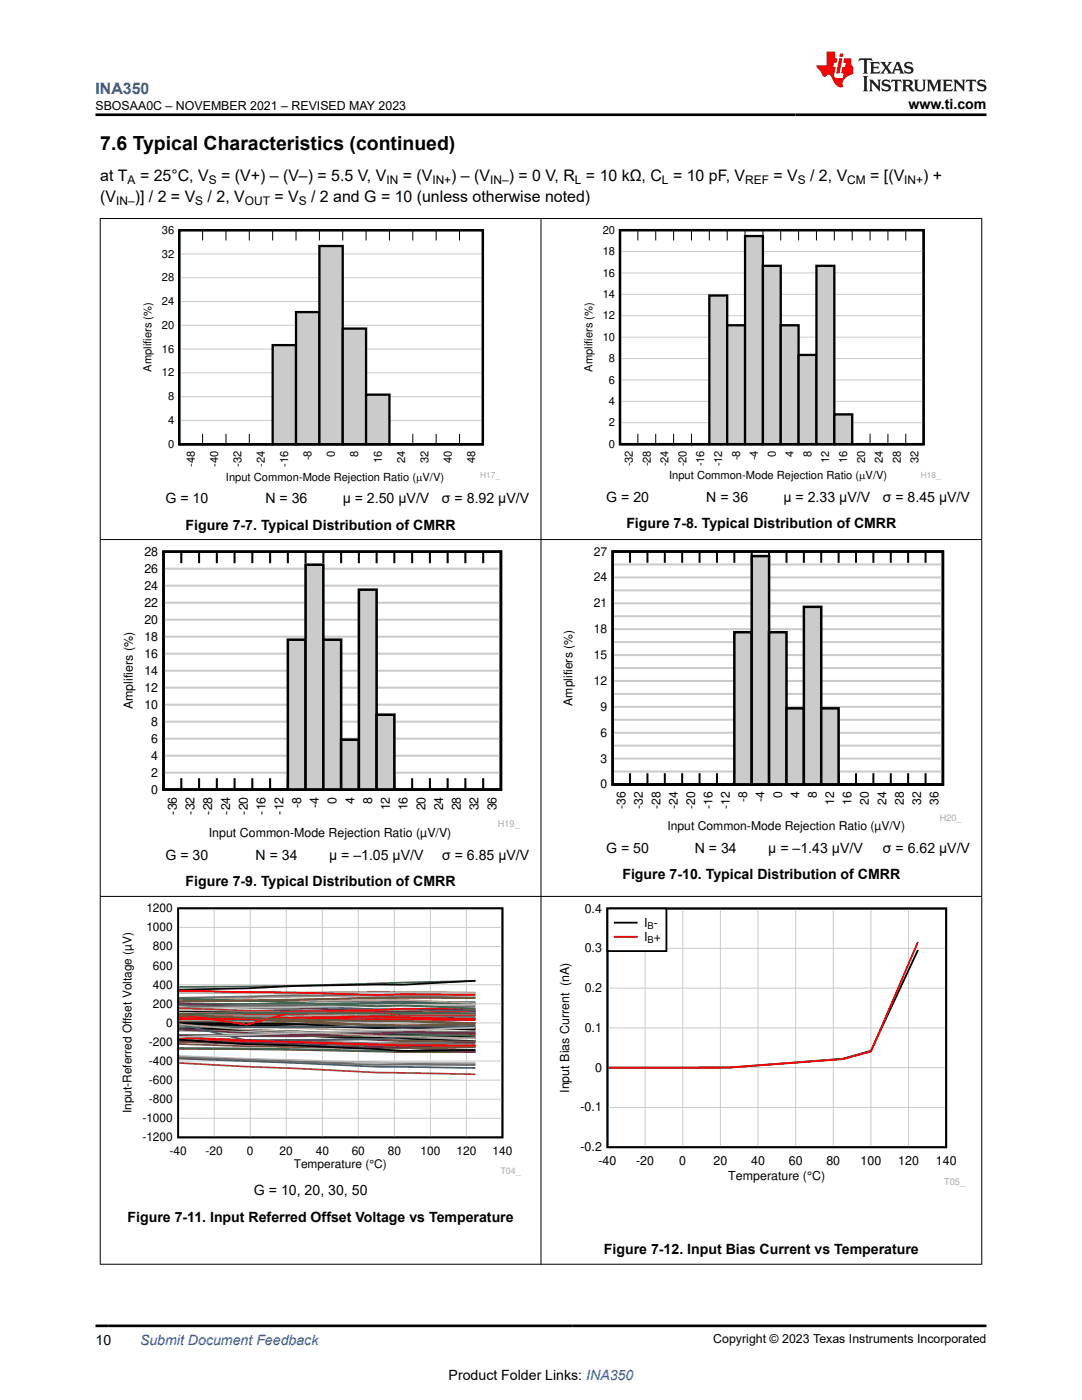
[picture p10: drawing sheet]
<svg xmlns="http://www.w3.org/2000/svg" width="216mm" height="279mm" viewBox="0 0 216 279" stroke-linecap="round" stroke-linejoin="round" font-family="sans-serif">
<defs><g id="words">
<text font-size="3.9" x="20" y="29.9">7.6 Typical Characteristics (continued)</text>
<text font-size="3.2" fill="#00f" x="19.1" y="18.7">INA350</text>
<g font-size="3.2">
<text x="20" y="36.1">at T</text>
<text x="20" y="40.3">(V</text>
<text x="26.9" y="40.3">)] / 2 = V</text>
<text x="27.9" y="36.1">= 25°C, V</text>
<text x="41.4" y="40.3">/ 2, V</text>
<text x="44.1" y="36.1">= (V+) – (V–) = 5.5 V, V</text>
<text x="54.8" y="40.3">= V</text>
<text x="62.1" y="40.3">/ 2 and G = 10 (unless otherwise noted)</text>
<text x="80.4" y="36.1">= (V</text>
<text x="90" y="36.1">) – (V</text>
<text x="101.5" y="36.1">) = 0 V, R = 10 kΩ, C = 10 pF, V</text>
<text x="154.3" y="36.1">= V</text>
<text x="161.7" y="36.1">/ 2, V</text>
<text x="173.6" y="36.1">= [(V</text>
<text x="184.2" y="36.1">) +</text>
</g>
<g font-size="2.8">
<text x="181.3" y="21.8">www.ti.com</text>
<text x="33" y="100.5">G = 10</text>
<text x="53" y="100.5">N = 36</text>
<text x="68.4" y="100.5">μ = 2.50 μV/V</text>
<text x="88.2" y="100.5">σ = 8.92 μV/V</text>
<text x="121" y="100.2">G = 20</text>
<text x="140.9" y="100.2">N = 36</text>
<text x="156.3" y="100.2">μ = 2.33 μV/V</text>
<text x="176.1" y="100.2">σ = 8.45 μV/V</text>
<text x="37" y="105.7">Figure 7-7. Typical Distribution of CMRR</text>
<text x="125" y="105.4">Figure 7-8. Typical Distribution of CMRR</text>
<text x="33" y="171.7">G = 30</text>
<text x="51" y="171.7">N = 34</text>
<text x="65.7" y="171.7">μ = –1.05 μV/V</text>
<text x="88.2" y="171.7">σ = 6.85 μV/V</text>
<text x="121" y="170.2">G = 50</text>
<text x="138.6" y="170.2">N = 34</text>
<text x="153.3" y="170.2">μ = –1.43 μV/V</text>
<text x="176.2" y="170.2">σ = 6.62 μV/V</text>
<text x="37" y="176.9">Figure 7-9. Typical Distribution of CMRR</text>
<text x="124.2" y="175.4">Figure 7-10. Typical Distribution of CMRR</text>
<text x="50.7" y="238.6">G = 10, 20, 30, 50</text>
<text x="25.4" y="243.8">Figure 7-11. Input Referred Offset Voltage vs Temperature</text>
<text x="120.5" y="250.3">Figure 7-12. Input Bias Current vs Temperature</text>
<text x="19.1" y="268.4">10</text>
<text x="89.5" y="275.3">Product Folder Links: INA350</text>
</g>
<text font-size="2.8" fill="#00f" x="27.9" y="268.4">Submit Document Feedback</text>
<g font-size="2.5">
<text x="19" y="21.9">SBOSAA0C – NOVEMBER 2021 – REVISED MAY 2023</text>
<text x="28.8" y="110.9">28</text>
<text x="28.8" y="117.7">24</text>
<text x="28.8" y="114.3">26</text>
<text x="28.8" y="124.5">20</text>
<text x="28.8" y="121.1">22</text>
<text x="28.8" y="131.3">16</text>
<text x="28.8" y="127.9">18</text>
<text x="28.8" y="134.7">14</text>
<text x="26.5" y="141.5" transform="rotate(-90 26.5 141.5)">Amplifiers (%)</text>
<text x="28.8" y="141.4">10</text>
<text x="28.8" y="138.1">12</text>
<text x="30.2" y="148.2">6</text>
<text x="30.2" y="144.8">8</text>
<text x="30.2" y="155">2</text>
<text x="30.2" y="151.6">4</text>
<text x="30.2" y="158.4">0</text>
<text x="60.1" y="161.2" transform="rotate(-90 60.1 161.2)">-8</text>
<text x="63.6" y="161.2" transform="rotate(-90 63.6 161.2)">-4</text>
<text x="67.2" y="160.4" transform="rotate(-90 67.2 160.4)">0</text>
<text x="70.7" y="160.4" transform="rotate(-90 70.7 160.4)">4</text>
<text x="74.3" y="160.4" transform="rotate(-90 74.3 160.4)">8</text>
<text x="77.8" y="161.7" transform="rotate(-90 77.8 161.7)">12</text>
<text x="81.3" y="161.7" transform="rotate(-90 81.3 161.7)">16</text>
<text x="84.9" y="161.7" transform="rotate(-90 84.9 161.7)">20</text>
<text x="88.4" y="161.7" transform="rotate(-90 88.4 161.7)">24</text>
<text x="92" y="161.7" transform="rotate(-90 92 161.7)">28</text>
<text x="95.5" y="161.7" transform="rotate(-90 95.5 161.7)">32</text>
<text x="99.1" y="161.7" transform="rotate(-90 99.1 161.7)">36</text>
<text x="35.3" y="162.6" transform="rotate(-90 35.3 162.6)">-36</text>
<text x="38.8" y="162.6" transform="rotate(-90 38.8 162.6)">-32</text>
<text x="41.7" y="167.1">Input Common-Mode Rejection Ratio (µV/V)</text>
<text x="42.4" y="162.6" transform="rotate(-90 42.4 162.6)">-28</text>
<text x="45.9" y="162.6" transform="rotate(-90 45.9 162.6)">-24</text>
<text x="49.4" y="162.6" transform="rotate(-90 49.4 162.6)">-20</text>
<text x="53" y="162.6" transform="rotate(-90 53 162.6)">-16</text>
<text x="56.5" y="162.6" transform="rotate(-90 56.5 162.6)">-12</text>
<text x="116.7" y="182.1">0.4</text>
<text x="128.5" y="185">I</text>
<text x="130.4" y="185">-</text>
<text x="116.7" y="190.1">0.3</text>
<text x="128.5" y="187.8">I</text>
<text x="130.4" y="187.8">+</text>
<text x="116.7" y="198">0.2</text>
<text x="116.7" y="206">0.1</text>
<text x="118.7" y="213.9">0</text>
<text x="113.6" y="218.1" transform="rotate(-90 113.6 218.1)">Input Bias Current (nA)</text>
<text x="115.8" y="221.8">-0.1</text>
<text x="115.8" y="229.8">-0.2</text>
<text x="119.4" y="232.6">-40</text>
<text x="126.9" y="232.6">-20</text>
<text x="135.5" y="232.6">0</text>
<text x="142.4" y="232.6">20</text>
<text x="149.9" y="232.6">40</text>
<text x="157.4" y="232.6">60</text>
<text x="164.9" y="232.6">80</text>
<text x="171.7" y="232.6">100</text>
<text x="179.2" y="232.6">120</text>
<text x="186.7" y="232.6">140</text>
<text x="145.3" y="235.4">Temperature (°C)</text>
<text x="142.3" y="268.1">Copyright © 2023 Texas Instruments Incorporated</text>
</g>
<g font-size="2.4">
<text x="23.2" y="40.9">IN–</text>
<text x="25.5" y="36.7">A</text>
<text x="39" y="40.9">S</text>
<text x="41.7" y="36.7">S</text>
<text x="48.9" y="40.9">OUT</text>
<text x="59.6" y="40.9">S</text>
<text x="77.1" y="36.7">IN</text>
<text x="86.3" y="36.7">IN+</text>
<text x="97.8" y="36.7">IN–</text>
<text x="114.7" y="36.7">L</text>
<text x="132.1" y="36.7">L</text>
<text x="148.7" y="36.7">REF</text>
<text x="159.2" y="36.7">S</text>
<text x="169.1" y="36.7">CM</text>
<text x="180.4" y="36.7">IN+</text>
<text x="118.5" y="110.9">27</text>
<text x="118.5" y="116">24</text>
<text x="118.5" y="121.2">21</text>
<text x="118.5" y="131.5">15</text>
<text x="118.5" y="126.4">18</text>
<text x="118.5" y="136.7">12</text>
<text x="114.2" y="140.8" transform="rotate(-90 114.2 140.8)">Amplifiers (%)</text>
<text x="119.8" y="141.8">9</text>
<text x="119.8" y="147">6</text>
<text x="119.8" y="152.2">3</text>
<text x="119.8" y="157.4">0</text>
<text x="124.8" y="161.4" transform="rotate(-90 124.8 161.4)">-36</text>
<text x="128.3" y="161.4" transform="rotate(-90 128.3 161.4)">-32</text>
<text x="131.8" y="161.4" transform="rotate(-90 131.8 161.4)">-28</text>
<text x="135.2" y="161.4" transform="rotate(-90 135.2 161.4)">-24</text>
<text x="138.7" y="161.4" transform="rotate(-90 138.7 161.4)">-20</text>
<text x="142.2" y="161.4" transform="rotate(-90 142.2 161.4)">-16</text>
<text x="145.6" y="161.4" transform="rotate(-90 145.6 161.4)">-12</text>
<text x="149.1" y="160.1" transform="rotate(-90 149.1 160.1)">-8</text>
<text x="152.6" y="160.1" transform="rotate(-90 152.6 160.1)">-4</text>
<text x="156.1" y="159.3" transform="rotate(-90 156.1 159.3)">0</text>
<text x="159.5" y="159.3" transform="rotate(-90 159.5 159.3)">4</text>
<text x="163" y="159.3" transform="rotate(-90 163 159.3)">8</text>
<text x="166.5" y="160.6" transform="rotate(-90 166.5 160.6)">12</text>
<text x="169.9" y="160.6" transform="rotate(-90 169.9 160.6)">16</text>
<text x="173.4" y="160.6" transform="rotate(-90 173.4 160.6)">20</text>
<text x="176.9" y="160.6" transform="rotate(-90 176.9 160.6)">24</text>
<text x="180.3" y="160.6" transform="rotate(-90 180.3 160.6)">28</text>
<text x="183.8" y="160.6" transform="rotate(-90 183.8 160.6)">32</text>
<text x="187.3" y="160.6" transform="rotate(-90 187.3 160.6)">36</text>
<text x="133.2" y="165.6">Input Common-Mode Rejection Ratio (µV/V)</text>
<text x="29.2" y="185.9">1000</text>
<text x="29.2" y="182.1">1200</text>
<text x="30.5" y="189.7">800</text>
<text x="30.5" y="197.3">400</text>
<text x="30.5" y="193.5">600</text>
<text x="30.5" y="201.1">200</text>
<text x="29.7" y="208.7">-200</text>
<text x="33.2" y="204.9">0</text>
<text x="29.7" y="212.5">-400</text>
<text x="29.7" y="220.1">-800</text>
<text x="29.7" y="216.3">-600</text>
<text x="26.3" y="222.2" transform="rotate(-90 26.3 222.2)">Input-Referred Offset Voltage (µV)</text>
<text x="28.4" y="224">-1000</text>
<text x="28.4" y="227.8">-1200</text>
<text x="33.8" y="230.5">-40</text>
<text x="41" y="230.5">-20</text>
<text x="49.3" y="230.5">0</text>
<text x="55.8" y="230.5">20</text>
<text x="58.6" y="233.2">Temperature (°C)</text>
<text x="63" y="230.5">40</text>
<text x="70.2" y="230.5">60</text>
<text x="77.4" y="230.5">80</text>
<text x="83.9" y="230.5">100</text>
<text x="91.1" y="230.5">120</text>
<text x="98.3" y="230.5">140</text>
</g>
<g font-size="2.2">
<text x="32.3" y="46.7">36</text>
<text x="120.3" y="46.7">20</text>
<text x="32.3" y="51.4">32</text>
<text x="120.3" y="50.9">18</text>
<text x="32.3" y="56.1">28</text>
<text x="120.3" y="59.5">14</text>
<text x="120.3" y="55.2">16</text>
<text x="32.3" y="65.6">20</text>
<text x="32.3" y="60.9">24</text>
<text x="120.3" y="63.7">12</text>
<text x="32.3" y="70.4">16</text>
<text x="120.3" y="68">10</text>
<text x="30.3" y="74.2" transform="rotate(-90 30.3 74.2)">Amplifiers (%)</text>
<text x="32.3" y="75.1">12</text>
<text x="118.2" y="74.2" transform="rotate(-90 118.2 74.2)">Amplifiers (%)</text>
<text x="121.5" y="76.5">6</text>
<text x="121.5" y="72.3">8</text>
<text x="33.6" y="79.9">8</text>
<text x="121.5" y="80.8">4</text>
<text x="33.6" y="89.4">0</text>
<text x="33.6" y="84.6">4</text>
<text x="121.5" y="89.4">0</text>
<text x="121.5" y="85.1">2</text>
<text x="38.9" y="93.1" transform="rotate(-90 38.9 93.1)">-48</text>
<text x="43.5" y="93.1" transform="rotate(-90 43.5 93.1)">-40</text>
<text x="45.1" y="95.9">Input Common-Mode Rejection Ratio (PV/V)</text>
<text x="48.2" y="93.1" transform="rotate(-90 48.2 93.1)">-32</text>
<text x="52.9" y="93.1" transform="rotate(-90 52.9 93.1)">-24</text>
<text x="57.5" y="93.1" transform="rotate(-90 57.5 93.1)">-16</text>
<text x="62.2" y="91.9" transform="rotate(-90 62.2 91.9)">-8</text>
<text x="66.8" y="91.1" transform="rotate(-90 66.8 91.1)">0</text>
<text x="71.5" y="91.1" transform="rotate(-90 71.5 91.1)">8</text>
<text x="76.2" y="92.4" transform="rotate(-90 76.2 92.4)">16</text>
<text x="80.8" y="92.4" transform="rotate(-90 80.8 92.4)">24</text>
<text x="85.5" y="92.4" transform="rotate(-90 85.5 92.4)">32</text>
<text x="90.1" y="92.4" transform="rotate(-90 90.1 92.4)">40</text>
<text x="94.8" y="92.4" transform="rotate(-90 94.8 92.4)">48</text>
<text x="126.3" y="93.1" transform="rotate(-90 126.3 93.1)">-32</text>
<text x="129.8" y="93.1" transform="rotate(-90 129.8 93.1)">-28</text>
<text x="133.4" y="93.1" transform="rotate(-90 133.4 93.1)">-24</text>
<text x="133.5" y="95.7">Input Common-Mode Rejection Ratio (PV/V)</text>
<text x="137" y="93.1" transform="rotate(-90 137 93.1)">-20</text>
<text x="140.5" y="93.1" transform="rotate(-90 140.5 93.1)">-16</text>
<text x="144.1" y="93.1" transform="rotate(-90 144.1 93.1)">-12</text>
<text x="147.7" y="91.9" transform="rotate(-90 147.7 91.9)">-8</text>
<text x="151.2" y="91.9" transform="rotate(-90 151.2 91.9)">-4</text>
<text x="154.8" y="91.1" transform="rotate(-90 154.8 91.1)">0</text>
<text x="158.4" y="91.1" transform="rotate(-90 158.4 91.1)">4</text>
<text x="161.9" y="91.1" transform="rotate(-90 161.9 91.1)">8</text>
<text x="165.5" y="92.4" transform="rotate(-90 165.5 92.4)">12</text>
<text x="169" y="92.4" transform="rotate(-90 169 92.4)">16</text>
<text x="172.6" y="92.4" transform="rotate(-90 172.6 92.4)">20</text>
<text x="176.2" y="92.4" transform="rotate(-90 176.2 92.4)">24</text>
<text x="179.7" y="92.4" transform="rotate(-90 179.7 92.4)">28</text>
<text x="183.3" y="92.4" transform="rotate(-90 183.3 92.4)">32</text>
</g>
<g font-size="1.9" fill="#a8a8a8">
<text x="99.3" y="165.1">H19_</text>
<text x="188.4" y="236.5">T05_</text>
</g>
<g font-size="1.9">
<text x="129.2" y="185.4">B</text>
<text x="129.2" y="188.3">B</text>
</g>
<g font-size="1.8" fill="#a8a8a8">
<text x="187.5" y="163.9">H20_</text>
<text x="99.9" y="234.2">T04_</text>
</g>
<g font-size="1.7" fill="#a8a8a8">
<text x="95.8" y="95.4">H17_</text>
<text x="183.7" y="95.4">H18_</text>
</g>
</g></defs>
<path d="M35.8 45.9h60.6v42.8h-60.6zM35.8 88.7h4.6zM40.4 88.7h4.7zM45.1 88.7h4.6zM49.7 88.7h4.7z" fill="none" stroke="#000" stroke-width=".46"/>
<g fill="none" stroke="#000" stroke-width=".2">
<path d="M40.4 45.9v2.1M45.1 45.9v2.1M49.7 45.9v2.1M54.4 45.9v2.1M59.1 45.9v2.1M63.7 45.9v2.1M68.4 45.9v2.1M73 45.9v2.1M77.7 45.9v2.1M82.4 45.9v2.1M87 45.9v2.1M91.7 45.9v2.1"/>
<path d="M40.4 86.6v2.1M45.1 86.6v2.1M49.7 86.6v2.1M54.4 86.6v2.1M59.1 86.6v2.1M63.7 86.6v2.1M68.4 86.6v2.1M73 86.6v2.1M77.7 86.6v2.1M82.4 86.6v2.1M87 86.6v2.1M91.7 86.6v2.1"/>
</g>
<path d="M35.8 55.4h60.6M35.8 50.7h60.6M35.8 79.2h60.6M35.8 74.4h60.6M35.8 69.7h60.6M35.8 64.9h60.6M35.8 60.2h60.6M35.8 83.9h60.6M35.8 88.7h18.6" fill="none" stroke="#cbcbcb" stroke-width=".2"/>
<path d="M54.4 68.9h4.7v19.8h-4.7z" fill-rule="evenodd" fill="#cbcbcb"/>
<path d="M54.4 68.9h4.7v19.8h-4.7z" fill="none" stroke="#000" stroke-width=".46"/>
<path d="M59.1 62.3h4.6v26.4h-4.6z" fill-rule="evenodd" fill="#cbcbcb"/>
<path d="M59.1 62.3h4.6v26.4h-4.6z" fill="none" stroke="#000" stroke-width=".46"/>
<path d="M63.7 49.1h4.7v39.6h-4.7z" fill-rule="evenodd" fill="#cbcbcb"/>
<path d="M63.7 49.1h4.7v39.6h-4.7z" fill="none" stroke="#000" stroke-width=".46"/>
<path d="M68.4 65.6h4.7v23.1h-4.7z" fill-rule="evenodd" fill="#cbcbcb"/>
<path d="M68.4 65.6h4.6v23.1h-4.6z" fill="none" stroke="#000" stroke-width=".46"/>
<path d="M73 78.8h4.7v9.9h-4.7z" fill-rule="evenodd" fill="#cbcbcb"/>
<path d="M35.8 45.9h60.6v42.8h-60.6zM73 78.8h4.7v9.9h-4.7zM77.7 88.7h4.7zM82.4 88.7h4.6zM87 88.7h4.7zM91.7 88.7h4.7z" fill="none" stroke="#000" stroke-width=".46"/>
<path d="M77.7 88.7h18.7" fill="none" stroke="#cbcbcb" stroke-width=".2"/>
<path d="M116.1 45h71.7v51.2h-71.7z" fill-rule="evenodd" fill="#fff"/>
<path d="M123.7 45.9h60.6v42.7h-60.6zM123.7 88.6h3.6zM127.3 88.6h3.5zM130.8 88.6h3.6zM134.4 88.6h3.6zM138 88.6h3.5z" fill="none" stroke="#000" stroke-width=".46"/>
<g fill="none" stroke="#000" stroke-width=".2">
<path d="M127.3 45.9v2.1M130.8 45.9v2.1M134.4 45.9v2.1M138 45.9v2.1M141.5 45.9v2.1M145.1 45.9v2.1M148.7 45.9v2.1M152.2 45.9v2.1M155.8 45.9v2.1M159.4 45.9v2.1M162.9 45.9v2.1M166.5 45.9v2.1"/>
<path d="M170 45.9v2.1M173.6 45.9v2.1M177.2 45.9v2.1M180.7 45.9v2.1M127.3 86.6v2M130.8 86.6v2M134.4 86.6v2M138 86.6v2M141.5 86.6v2M145.1 86.6v2M148.7 86.6v2M152.2 86.6v2"/>
<path d="M155.8 86.6v2M159.4 86.6v2M162.9 86.6v2M166.5 86.6v2M170 86.6v2M173.6 86.6v2M177.2 86.6v2M180.7 86.6v2"/>
</g>
<path d="M123.7 58.7h60.6M123.7 54.5h60.6M123.7 50.2h60.6M123.7 75.8h60.6M123.7 71.6h60.6M123.7 67.3h60.6M123.7 63h60.6M123.7 84.4h60.6M123.7 80.1h60.6M123.7 88.6h17.8" fill="none" stroke="#cbcbcb" stroke-width=".2"/>
<path d="M141.5 59h3.6v29.6h-3.6z" fill-rule="evenodd" fill="#cbcbcb"/>
<path d="M141.5 59h3.6v29.6h-3.6z" fill="none" stroke="#000" stroke-width=".46"/>
<path d="M145.1 64.9h3.6v23.7h-3.6z" fill-rule="evenodd" fill="#cbcbcb"/>
<path d="M145.1 64.9h3.6v23.7h-3.6z" fill="none" stroke="#000" stroke-width=".46"/>
<path d="M148.7 47.1h3.5v41.5h-3.5z" fill-rule="evenodd" fill="#cbcbcb"/>
<path d="M148.7 47.1h3.5v41.5h-3.5z" fill="none" stroke="#000" stroke-width=".46"/>
<path d="M152.2 53h3.6v35.6h-3.6z" fill-rule="evenodd" fill="#cbcbcb"/>
<path d="M152.2 53h3.6v35.6h-3.6z" fill="none" stroke="#000" stroke-width=".46"/>
<path d="M155.8 64.9h3.6v23.7h-3.6z" fill-rule="evenodd" fill="#cbcbcb"/>
<path d="M155.8 64.9h3.5v23.7h-3.5z" fill="none" stroke="#000" stroke-width=".46"/>
<path d="M159.4 70.8h3.5v17.8h-3.5z" fill-rule="evenodd" fill="#cbcbcb"/>
<path d="M159.4 70.8h3.5v17.8h-3.5z" fill="none" stroke="#000" stroke-width=".46"/>
<path d="M162.9 53h3.6v35.6h-3.6z" fill-rule="evenodd" fill="#cbcbcb"/>
<path d="M162.9 53h3.6v35.6h-3.6z" fill="none" stroke="#000" stroke-width=".46"/>
<path d="M166.5 82.7h3.6v5.9h-3.6z" fill-rule="evenodd" fill="#cbcbcb"/>
<path d="M123.7 45.9h60.6v42.7h-60.6zM166.5 82.7h3.5v5.9h-3.5zM170 88.6h3.6zM173.6 88.6h3.6zM177.2 88.6h3.5zM180.7 88.6h3.6z" fill="none" stroke="#000" stroke-width=".46"/>
<path d="M170 88.6h14.3" fill="none" stroke="#cbcbcb" stroke-width=".2"/>
<path d="M24.1 109.1h79.8v58.5h-79.8z" fill-rule="evenodd" fill="#fff"/>
<path d="M32.6 110.1h67.4v47.5h-67.4zM32.6 157.6h3.6zM36.2 157.6h3.5zM39.7 157.6h3.6zM43.3 157.6h3.5zM46.8 157.6h3.5zM50.3 157.6h3.6zM53.9 157.6h3.5z" fill="none" stroke="#000" stroke-width=".51"/>
<g fill="none" stroke="#000" stroke-width=".41">
<path d="M36.2 110.1v2.3M39.7 110.1v2.3M43.3 110.1v2.3M46.8 110.1v2.3M50.3 110.1v2.3M53.9 110.1v2.3M57.4 110.1v2.3M61 110.1v2.3M64.5 110.1v2.3M68.1 110.1v2.3M71.6 110.1v2.3M75.2 110.1v2.3"/>
<path d="M78.7 110.1v2.3M82.2 110.1v2.3M85.8 110.1v2.3M89.3 110.1v2.3M92.9 110.1v2.3M96.4 110.1v2.3M36.2 155.3v2.3M39.7 155.3v2.3M43.3 155.3v2.3M46.8 155.3v2.3M50.3 155.3v2.3M53.9 155.3v2.3"/>
<path d="M57.4 155.3v2.3M61 155.3v2.3M64.5 155.3v2.3M68.1 155.3v2.3M71.6 155.3v2.3M75.2 155.3v2.3M78.7 155.3v2.3M82.2 155.3v2.3M85.8 155.3v2.3M89.3 155.3v2.3M92.9 155.3v2.3M96.4 155.3v2.3"/>
</g>
<g fill="none" stroke="#cbcbcb" stroke-width=".41">
<path d="M32.6 116.9h67.4M32.6 113.5h67.4M32.6 137.2h67.4M32.6 133.9h67.4M32.6 130.5h67.4M32.6 127.1h67.4M32.6 123.7h67.4M32.6 120.3h67.4M32.6 154.2h67.4M32.6 150.8h67.4M32.6 147.4h67.4M32.6 144h67.4"/>
<path d="M32.6 140.6h67.4"/>
</g>
<path d="M32.6 157.6h24.8" fill="none" stroke="#cbcbcb" stroke-width=".2"/>
<path d="M57.4 127.7h3.6v29.9h-3.6z" fill-rule="evenodd" fill="#cbcbcb"/>
<path d="M57.4 127.7h3.6v29.9h-3.6z" fill="none" stroke="#000" stroke-width=".51"/>
<path d="M61 112.7h3.5v44.9h-3.5z" fill-rule="evenodd" fill="#cbcbcb"/>
<path d="M61 112.7h3.5v44.9h-3.5z" fill="none" stroke="#000" stroke-width=".51"/>
<path d="M64.5 127.7h3.6v29.9h-3.6z" fill-rule="evenodd" fill="#cbcbcb"/>
<path d="M64.5 127.7h3.6v29.9h-3.6z" fill="none" stroke="#000" stroke-width=".51"/>
<path d="M68.1 147.6h3.5v10h-3.5z" fill-rule="evenodd" fill="#cbcbcb"/>
<path d="M68.1 147.6h3.5v10h-3.5z" fill="none" stroke="#000" stroke-width=".51"/>
<path d="M71.6 117.7h3.6v39.9h-3.6z" fill-rule="evenodd" fill="#cbcbcb"/>
<path d="M71.6 117.7h3.5v39.9h-3.5z" fill="none" stroke="#000" stroke-width=".51"/>
<path d="M75.2 142.6h3.5v15h-3.5z" fill-rule="evenodd" fill="#cbcbcb"/>
<path d="M32.6 110.1h67.4v47.5h-67.4zM75.2 142.6h3.5v15h-3.5zM78.7 157.6h3.5zM82.2 157.6h3.6zM85.8 157.6h3.5zM89.3 157.6h3.6zM92.9 157.6h3.5zM96.4 157.6h3.6z" fill="none" stroke="#000" stroke-width=".51"/>
<path d="M78.7 157.6h21.3" fill="none" stroke="#cbcbcb" stroke-width=".2"/>
<path d="M111.9 109.1h80.1v57.1h-80.1z" fill-rule="evenodd" fill="#fff"/>
<path d="M122.2 110.1h65.9v46.5h-65.9zM122.2 156.6h3.5zM125.7 156.6h3.5zM129.2 156.6h3.5zM132.7 156.6h3.4zM136.1 156.6h3.5zM139.6 156.6h3.5zM143.1 156.6h3.4z" fill="none" stroke="#000" stroke-width=".5"/>
<g fill="none" stroke="#000" stroke-width=".4">
<path d="M125.7 110.1v2.2M129.2 110.1v2.2M132.7 110.1v2.2M136.1 110.1v2.2M139.6 110.1v2.2M143.1 110.1v2.2M146.5 110.1v2.2M150 110.1v2.2M153.5 110.1v2.2M156.9 110.1v2.2M160.4 110.1v2.2M163.9 110.1v2.2"/>
<path d="M167.3 110.1v2.2M170.8 110.1v2.2M174.3 110.1v2.2M177.7 110.1v2.2M181.2 110.1v2.2M184.7 110.1v2.2M125.7 154.3v2.3M129.2 154.3v2.3M132.7 154.3v2.3M136.1 154.3v2.3M139.6 154.3v2.3M143.1 154.3v2.3"/>
<path d="M146.5 154.3v2.3M150 154.3v2.3M153.5 154.3v2.3M156.9 154.3v2.3M160.4 154.3v2.3M163.9 154.3v2.3M167.3 154.3v2.3M170.8 154.3v2.3M174.3 154.3v2.3M177.7 154.3v2.3M181.2 154.3v2.3M184.7 154.3v2.3"/>
</g>
<g fill="none" stroke="#cbcbcb" stroke-width=".4">
<path d="M122.2 117.8h66M122.2 115.2h66M122.2 112.7h66M122.2 138.5h66M122.2 135.9h66M122.2 133.3h66M122.2 130.7h66M122.2 128.1h66M122.2 125.6h66M122.2 123h66M122.2 120.4h66M122.2 154h66"/>
<path d="M122.2 151.4h66M122.2 148.8h66M122.2 146.2h66M122.2 143.6h66M122.2 141.1h66"/>
</g>
<path d="M122.2 156.6h24.3" fill="none" stroke="#cbcbcb" stroke-width=".2"/>
<path d="M146.5 126.2h3.5v30.4h-3.5z" fill-rule="evenodd" fill="#cbcbcb"/>
<path d="M146.5 126.2h3.5v30.4h-3.5z" fill="none" stroke="#000" stroke-width=".5"/>
<path d="M150 111h3.5v45.6h-3.5z" fill-rule="evenodd" fill="#cbcbcb"/>
<path d="M150 111h3.5v45.6h-3.5z" fill="none" stroke="#000" stroke-width=".5"/>
<path d="M153.5 126.2h3.4v30.4h-3.4z" fill-rule="evenodd" fill="#cbcbcb"/>
<path d="M153.5 126.2h3.4v30.4h-3.4z" fill="none" stroke="#000" stroke-width=".5"/>
<path d="M156.9 141.4h3.5v15.2h-3.5z" fill-rule="evenodd" fill="#cbcbcb"/>
<path d="M156.9 141.4h3.5v15.2h-3.5z" fill="none" stroke="#000" stroke-width=".5"/>
<path d="M160.4 121.1h3.5v35.5h-3.5z" fill-rule="evenodd" fill="#cbcbcb"/>
<path d="M160.4 121.1h3.5v35.5h-3.5z" fill="none" stroke="#000" stroke-width=".5"/>
<path d="M163.9 141.4h3.4v15.2h-3.4z" fill-rule="evenodd" fill="#cbcbcb"/>
<path d="M122.2 110.1h65.9v46.5h-65.9zM163.9 141.4h3.4v15.2h-3.4zM167.3 156.6h3.5zM170.8 156.6h3.5zM174.3 156.6h3.4zM177.7 156.6h3.5zM181.2 156.6h3.5zM184.7 156.6h3.4z" fill="none" stroke="#000" stroke-width=".5"/>
<path d="M167.3 156.6h20.9" fill="none" stroke="#cbcbcb" stroke-width=".2"/>
<path d="M24 180.3h80v54.2h-80z" fill-rule="evenodd" fill="#fff"/>
<path d="M35.6 181.3h64.7v45.7h-64.7zM94.9 195.7l-14.4 .8h-5.4l-16.2 .3-9.7 .4-13.5 .3M35.7 201.2l13.5-.5 9.7 .5 16.2 .3 5.4 .3 14.4 .2M35.7 201.8h59.2M35.7 205l39.4 1.5 19.8 .5M35.7 204.4l13.5 .2a1241.5 1241.5 0 0 0 45.7 .6M35.7 204.2l23.2 .2 16.2 .8 5.4-.2 14.4 .5M35.7 206.6a1186.2 1186.2 0 0 1 59.2 1.2M35.7 207.5l13.5 .9 9.7 .2 21.6 1.1 14.4-.1" fill="none" stroke="#000" stroke-width=".34"/>
<g fill="none" stroke="#cbcbcb" stroke-width=".2">
<path d="M35.6 196.5h64.7M35.6 192.7h64.7M35.6 188.9h64.7M35.6 185.1h64.7M42.7 181.3v45.7M49.9 181.3v45.7M57.1 181.3v45.7M64.3 181.3v45.7M71.5 181.3v45.7M78.7 181.3v45.7M85.9 181.3v45.7M93.1 181.3v45.7"/>
<path d="M35.6 219.4h64.7M35.6 215.6h64.7M35.6 211.8h64.7M35.6 207.9h64.7M35.6 204.1h64.7M35.6 200.3h64.7M35.6 223.2h64.7"/>
</g>
<path d="M35.7 197.8a1447.7 1447.7 0 0 0 44.8 .2l14.4 .1M35.7 197.7l39.4 .9 5.4-.2 14.4 .1M35.7 207.6l59.2 1.2M35.7 203.1l13.5 .3 9.7-.2 16.2 .3h19.8M35.7 207.1l44.8 1.6 14.4-.1M94.9 204.2l-19.8-.3-39.4 .9M94.9 201.3h-14.4l-5.4 .3-16.2 .3-9.7 2.6-13.5-2.1M94.9 203.4l-19.8-.5-25.9 .4-13.5 .1" fill="none" stroke="#f00" stroke-width=".34"/>
<path d="M35.7 198.2h59.2M35.7 205.1l59.2 1.9M35.7 205.8l39.4 .2 19.8-.1M35.7 203.7l13.5 .2 9.7-.1 21.6 .3 14.4 .8M35.7 201.6l39.4 .7 5.4-.2 14.4 .4M35.7 210.7l39.4 1.4h19.8M94.9 200.5l-14.4 .3-44.8 .5M94.9 205.1l-59.2 1.9" fill="none" stroke="#b8b8b8" stroke-width=".34"/>
<path d="M35.7 199.5l39.4 .5h19.8M35.7 207.8l59.2 1.2M35.7 200.4l13.5 .3 9.7 .1 16.2 .6 5.4-.1 14.4 .3M35.7 211.3l39.4 1.6 19.8 .2M35.7 204.3l13.5 3.3 25.9-.2 5.4-.4 14.4 .1M94.9 206l-59.2 .8M94.9 204.9l-19.8-.1-39.4 .2" fill="none" stroke="#295c75" stroke-width=".34"/>
<path d="M35.7 199.3l39.4 1.5 5.4-.2 14.4 .7M94.9 195.8l-14.4 .3a1134.3 1134.3 0 0 1-44.8 .9M35.7 203.5l13.5 .2h9.7l16.2 .4 5.4-.1 14.4 .7M35.7 209.2h13.5a1452.5 1452.5 0 0 0 45.7 .6M94.9 200.3l-14.4-.1-21.6 .2-23.2-.1M94.9 202.3l-14.4-.2-31.3 .1-13.5 .2M94.9 206.6h-14.4a1395.8 1395.8 0 0 1-44.8 .1" fill="none" stroke="#286b48" stroke-width=".34"/>
<path d="M35.7 203.1l59.2 .5M35.7 202.3a1521.4 1521.4 0 0 1 59.2 .2M35.7 212.1l39.4 1.9 19.8 .4M35.7 201.2l13.5 .5 25.9 .3 5.4 .7 14.4-.1M94.9 206.1l-59.2 .7M94.9 201.8l-59.2 1M94.9 206.4l-14.4-.5-5.4 .6-16.2 .3-9.7-.2-13.5 .3" fill="none" stroke="#9d3939" stroke-width=".34"/>
<path d="M35.7 203.4l23.2 .2 16.2 .3 5.4-.1 14.4 .4M35.7 202.8l13.5 .2 9.7-.2 16.2 .3 5.4-.2 14.4 .4M35.7 207.9l39.4 .6 19.8 .2M35.7 200.3l39.4 1.5 19.8 .6M35.7 205.5l23.2 1.1 16.2 1 19.8 .4M35.7 207.9l13.5 .5 31.3 .7 14.4 .9M94.9 206.2l-14.4-.3a797.4 797.4 0 0 1-44.8 .8" fill="none" stroke="#68275f" stroke-width=".34"/>
<path d="M94.9 199.1h-19.8l-39.4 .9M35.7 202.7l13.5 .1 31.3-.3 14.4 .2M35.7 209.3l23.2 .2 21.6 .5h14.4M35.7 203.9l13.5 .2a1432.8 1432.8 0 0 0 45.7 .4M35.7 204.2h13.5l9.7-.4 16.2 .8 19.8 .6M35.7 211.2l23.2 .6 36 .5M35.7 202.5a847.9 847.9 0 0 0 44.8 1.2l14.4 .6" fill="none" stroke="#6b5028" stroke-width=".34"/>
<path d="M94.9 199.2l-14.4-.1-44.8 .7M35.7 205.3l39.4 1.3 19.8 .1M35.7 207l13.5 .5 25.9 1.3 19.8 .8M35.7 208.3a1538.1 1538.1 0 0 0 44.8 .9l14.4-.3M94.9 201.9l-14.4 .1-44.8 .8 23.2 .8 16.2 1.1 19.8 .7M94.9 207.8h-14.4l-5.4-.5-16.2 .4-9.7-.1-13.5 .4" fill="none" stroke="#83461f" stroke-width=".34"/>
<path d="M35.7 199.4a695.2 695.2 0 0 0 44.8 .2l14.4 .6M94.9 198.6a850.6 850.6 0 0 0-45.7 .6h-13.5M35.7 200.6l39.4 1.1 19.8-.2M35.7 201.2l13.5-.5 25.9 .8 5.4 .3 14.4 .3M35.7 204.9l23.2 .3 16.2 .5 19.8 .2M35.7 204.4l13.5 1.1 9.7 .4 16.2 .8 19.8 .5M94.9 202.4h-19.8l-16.2 .4h-23.2" fill="none" stroke="#b1ae67" stroke-width=".34"/>
<path d="M94.9 199.1a913.2 913.2 0 0 0-59.2 0M35.7 207.3l39.4 .9 5.4-.1 14.4 .2M35.7 200.7l23.2 .8 16.2 .9 19.8 .6M35.7 211l39.4 1.5 19.8 .1M94.9 204.2l-19.8-.3-39.4 .8M94.9 200.8h-19.8l-16.2-.3-9.7 .1-13.5 .7M94.9 206h-14.4l-5.4-.1-39.4 .7" fill="none" stroke="#6c6c6c" stroke-width=".34"/>
<path d="M111.2 180.3h81.5v56.5h-81.5z" fill-rule="evenodd" fill="#fff"/>
<path d="M121.2 181.3h67.6v47.7h-67.6zM183.2 189.6l-9.4 20.1-5.7 1.6-22.5 1.7-24.2 .1" fill="none" stroke="#000" stroke-width=".36"/>
<g fill="none" stroke="#cbcbcb" stroke-width=".2">
<path d="M121.2 197.2h67.6M121.2 189.3h67.6M128.7 181.3v47.7M136.2 181.3v47.7M143.7 181.3v47.7M151.3 181.3v47.7M158.8 181.3v47.7M166.3 181.3v47.7M173.8 181.3v47.7M181.3 181.3v47.7M121.2 213.1h67.6M121.2 205.1h67.6"/>
<path d="M121.2 221h67.6"/>
</g>
<path d="M183.2 188l-9.4 21.9-5.7 1.5-22.5 1.6-24.2 .1" fill="none" stroke="#f00" stroke-width=".36"/>
<path d="M121.2 181.3h11.8v8.5h-11.8z" fill-rule="evenodd" fill="#fff"/>
<path d="M121.2 181.3h11.8v8.5h-11.8zM122.7 184.1h4.4" fill="none" stroke="#000" stroke-width=".36"/>
<path d="M122.7 187h4.4" fill="none" stroke="#f00" stroke-width=".36"/>
<path d="M19.9 43.6h176.1M20 43.5v208.9M108 43.5v208.9M195.9 43.5v208.9M19.9 107.7h176.1M19.9 178.9h176.1M19.9 252.3h176.1" fill="none" stroke="#000" stroke-width=".2"/>
<path d="M171.5 11.6l-.2 .6 .5-.2h.6v.1v2.2l-.2 .4h1l-.2-.4v-2.2v-.1h.5l.6 .2-.2-.6zM173.6 12.4l.2 .3v1.6l-.2 .4h1.9l.1-.6a1.08 1.08 0 0 1-1.3 .2v-.7h.6l.4 .2v-.7l-.4 .2h-.6v-.5l.2-.2a1 1 0 0 1 1 .3l-.1-.5zM175.7 12.4l.9 1.1-1 1.2h.9l-.2-.2 .5-.8 .4 .8-.2 .2h1.6l-.2-.2 .2-.5h.9l.1 .5-.1 .2h.9l-.2-.4-.8-1.9h-.5l-.9 2.1-.9-1.1 .9-1h-.8l.2 .2-.4 .6-.4-.6 .2-.2zM179 12.8l.4 1h-.7zM180.7 12.5a.65 .65 0 0 0-.2 .7 .65 .65 0 0 0 .6 .5l.6 .1 .1 .3a.79 .79 0 0 1-.7 .4 .79 .79 0 0 1-.7-.5l.1 .7 .2-.1a.93 .93 0 0 0 1.1 0 .93 .93 0 0 0 .4-.9 1.46 1.46 0 0 0-1.2-.6l-.1-.3a1.09 1.09 0 0 1 1.2 .2l-.2-.6-.1 .1-.5-.2zM172.2 15.2l.2 .4v2.2l-.2 .4h1l-.2-.4v-2.2l.2-.4zM173.4 15.9l.2 .4v1.5l-.2 .4h.8l-.3-.4 .1-1.3 1.6 1.8v-2l.2-.4h-.7l.1 .2 .1 1.1-1.2-1.3zM176.2 16a.65 .65 0 0 0-.2 .8 .65 .65 0 0 0 .6 .4l.6 .2 .1 .2a.79 .79 0 0 1-.7 .4 .79 .79 0 0 1-.7-.5l.1 .7 .2-.1a.93 .93 0 0 0 1.1 .1 .93 .93 0 0 0 .4-1 1.46 1.46 0 0 0-1.2-.5l-.1-.4a1.09 1.09 0 0 1 1.2 .2l-.1-.6-.2 .1-.5-.1zM177.9 15.9l-.1 .6a.63 .63 0 0 1 .8-.3v1.6l-.3 .4h1l-.2-.4v-1.6a.66 .66 0 0 1 .8 .3l-.1-.6zM180 15.9l.2 .4v1.5l-.2 .4h1l-.2-.2-.1-.7h.5l.1 .2a.79 .79 0 0 0 1.2 .6l-1-.9a.61 .61 0 0 0 .6-.6 .61 .61 0 0 0-.5-.7zM180.8 16.2h.1a.47 .47 0 0 1 .5 .1 .47 .47 0 0 1 .1 .5l-.1 .1-.7 .1zM182.3 15.9l.2 .2a2.27 2.27 0 0 0 .4 2 1.04 1.04 0 0 0 1.7-.7v-1.3l.2-.2h-.8l.2 .4v1.1a.6 .6 0 0 1-.6 .6 .6 .6 0 0 1-.6-.6v-1.1l.3-.4zM184.9 15.9l.2 .4v1.5l-.2 .4h.8l-.3-.4v-1.4l.9 1.9 .9-1.9v1.4l-.3 .4h1l-.2-.4v-1.5l.2-.4h-.8l-.7 1.5-.6-1.5zM188.1 15.9l.2 .4v1.5l-.2 .4h1.9l.1-.6a1.09 1.09 0 0 1-1.3 .2v-.7h.6l.4 .2v-.6l-.4 .2h-.6v-.6l.2-.1a1.01 1.01 0 0 1 1 .3l-.1-.6zM190.2 15.9l.3 .4v1.5l-.3 .4h.8l-.2-.4v-1.3l1.6 1.8v-2l.2-.4h-.7l.2 .2v1.1l-1.2-1.3zM192.8 15.9l-.1 .6a.63 .63 0 0 1 .8-.3v1.6l-.3 .4h1l-.2-.4v-1.6a.66 .66 0 0 1 .8 .3l-.1-.6zM195.2 16a.65 .65 0 0 0-.2 .8 .65 .65 0 0 0 .6 .4l.6 .2 .2 .2a.79 .79 0 0 1-.7 .4 .79 .79 0 0 1-.7-.5l.1 .7 .2-.1a.93 .93 0 0 0 1 .1 .93 .93 0 0 0 .5-1 1.46 1.46 0 0 0-1.3-.5v-.4a1.09 1.09 0 0 1 1.2 .2l-.2-.6-.2 .1-.5-.1z" fill="#231f20"/>
<path d="M164.9 10.3v2.7h-2l.1 .4 .8 1a.95 .95 0 0 0 1 .9 .59 .59 0 0 1 .5-.4 .59 .59 0 0 1 .5 .3l.4 .8a1.59 1.59 0 0 0 2.1 1.4 1.61 1.61 0 0 1 1-2.3l1-.3-.1-1.5a1.59 1.59 0 0 1-.3-1.7h-1.5l-.2 .9h.6l-.2 .9h-.5l-.2 .9v.3l.4 .1-.1 .9h-.7a.73 .73 0 0 1-1-.7l.3-1.5h-.5l.1-.9h.5l.2-.9h-.5v-1.3zM167.4 11.6l-.6 3.1h.7l.6-3.1zM167.6 10.7l-.1 .6h.7l.1-.6z" fill="#ed1c24"/>
<path d="M19.1 22.9h177.8M19.1 264.6h177.8" fill="none" stroke="#000" stroke-width=".53"/>
<use href="#words"/>
</svg>
